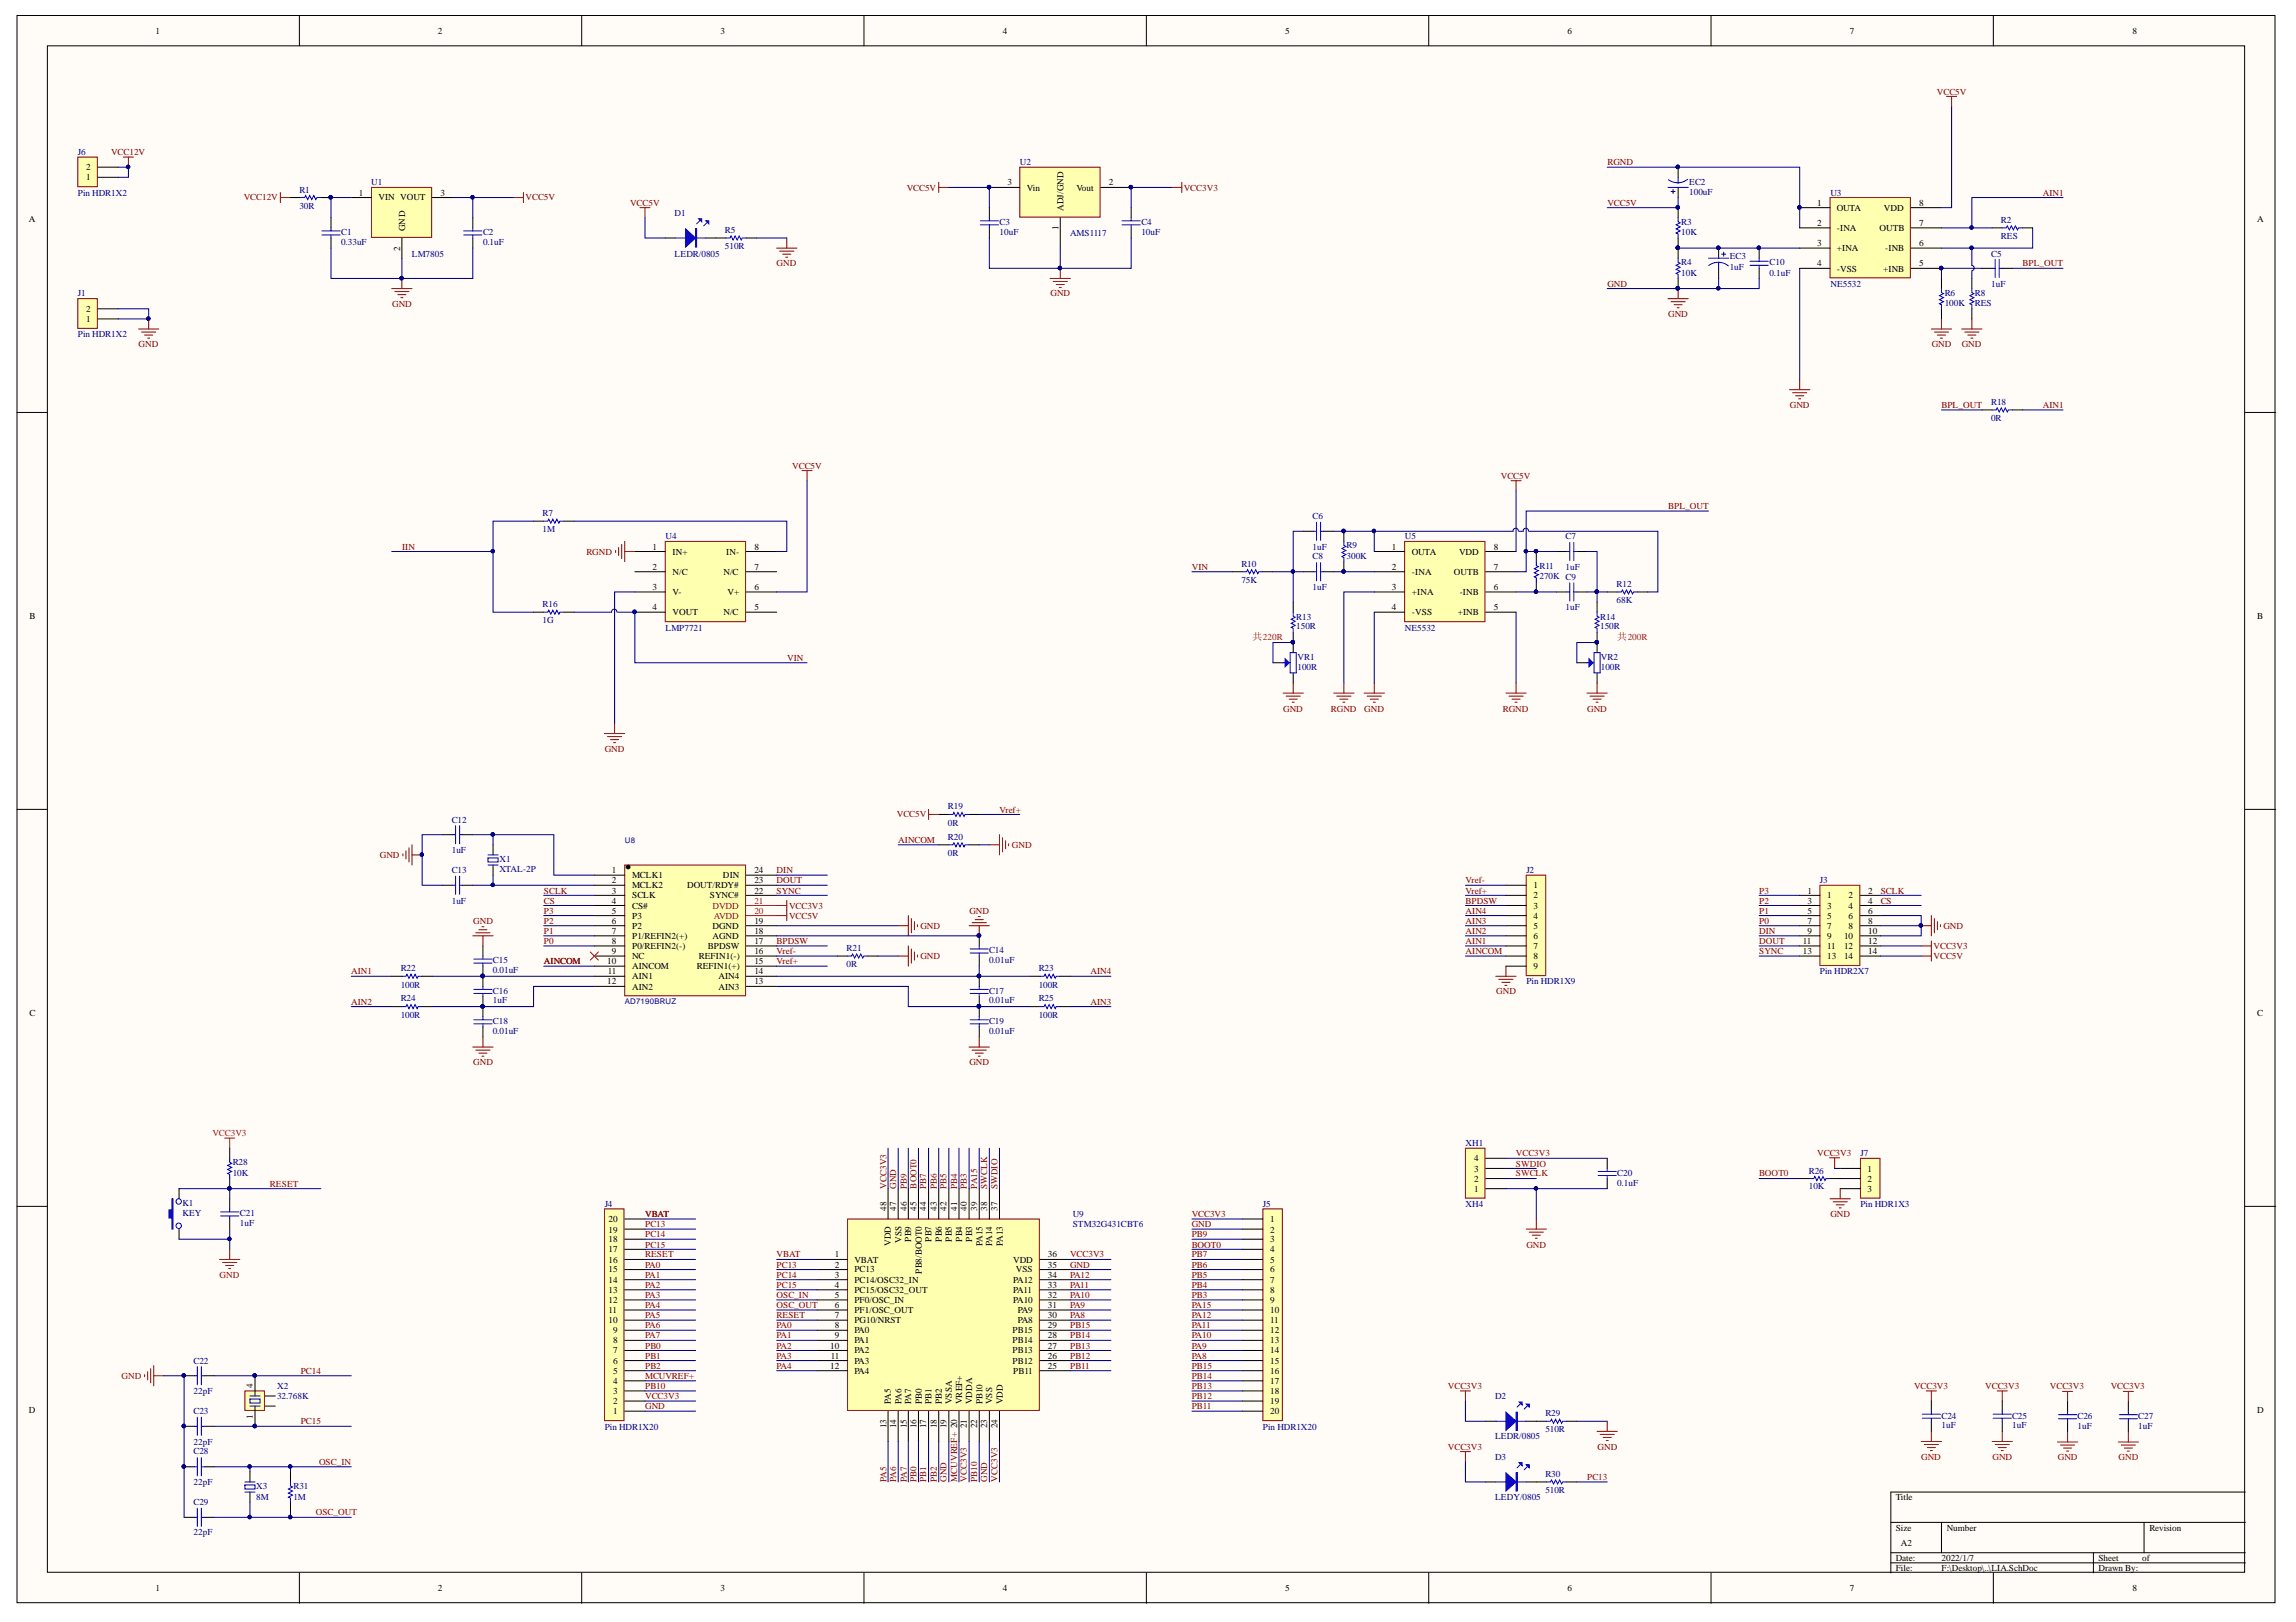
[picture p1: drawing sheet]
<svg xmlns="http://www.w3.org/2000/svg" width="297mm" height="210mm" viewBox="0 0 297 210" stroke-linecap="round" stroke-linejoin="round" font-family="sans-serif">
<defs><g id="words">
<text font-size="3.5" x="80.8" y="112.4">.</text>
<g font-size="1.3" fill="#f00">
<text x="162" y="82.9">共220R</text>
<text x="209.2" y="82.9">共200R</text>
</g>
<g font-size="1.2">
<text x="20.1" y="4.4">1</text>
<text x="56.7" y="4.4">2</text>
<text x="93.2" y="4.4">3</text>
<text x="129.7" y="4.4">4</text>
<text x="166.3" y="4.4">5</text>
<text x="202.8" y="4.4">6</text>
<text x="239.3" y="4.4">7</text>
<text x="275.9" y="4.4">8</text>
<text x="11.2" y="23.3">1</text>
<text x="11.2" y="22.1">2</text>
<text x="130.3" y="24">3</text>
<text x="143.4" y="24">2</text>
<text x="3.7" y="28.7">A</text>
<text x="46.4" y="25.3">1</text>
<text x="49" y="25.9">VIN VOUT</text>
<text x="52.4" y="29.9" transform="rotate(-90 52.4 29.9)">GND</text>
<text x="57" y="25.3">3</text>
<text x="132.9" y="24.7">Vin</text>
<text x="136.9" y="29.8" transform="rotate(-90 136.9 29.8)">1</text>
<text x="137.6" y="27.3" transform="rotate(-90 137.6 27.3)">ADJ/GND</text>
<text x="139.3" y="24.7">Vout</text>
<text x="235.1" y="26.6">1</text>
<text x="235.1" y="29.2">2</text>
<text x="237.6" y="27.3">OUTA</text>
<text x="237.6" y="29.9">-INA</text>
<text x="243.1" y="29.9">OUTB</text>
<text x="243.7" y="27.3">VDD</text>
<text x="248.3" y="29.2">7</text>
<text x="248.3" y="26.6">8</text>
<text x="292" y="28.7">A</text>
<text x="51.8" y="32.4" transform="rotate(-90 51.8 32.4)">2</text>
<text x="235.1" y="31.9">3</text>
<text x="235.1" y="34.5">4</text>
<text x="237.6" y="32.5">+INA</text>
<text x="237.6" y="35.1">-VSS</text>
<text x="243.6" y="35.1">+INB</text>
<text x="243.9" y="32.5">-INB</text>
<text x="248.3" y="34.5">5</text>
<text x="248.3" y="31.9">6</text>
<text x="11.2" y="41.7">1</text>
<text x="11.2" y="40.4">2</text>
<text x="84.4" y="71.1">1</text>
<text x="87" y="71.8">IN+</text>
<text x="94" y="71.8">IN-</text>
<text x="97.6" y="71.1">8</text>
<text x="180.1" y="71.1">1</text>
<text x="182.7" y="71.8">OUTA</text>
<text x="188.8" y="71.8">VDD</text>
<text x="193.2" y="71.1">8</text>
<text x="84.4" y="73.8">2</text>
<text x="84.4" y="76.4">3</text>
<text x="87" y="74.4">N/C</text>
<text x="87" y="77">V-</text>
<text x="93.6" y="74.4">N/C</text>
<text x="94.1" y="77">V+</text>
<text x="97.6" y="76.4">6</text>
<text x="97.6" y="73.8">7</text>
<text x="180.1" y="73.8">2</text>
<text x="180.1" y="76.4">3</text>
<text x="182.7" y="74.4">-INA</text>
<text x="182.7" y="77">+INA</text>
<text x="188.1" y="74.4">OUTB</text>
<text x="188.8" y="77">-INB</text>
<text x="193.2" y="76.4">6</text>
<text x="193.2" y="73.8">7</text>
<text x="3.8" y="80.1">B</text>
<text x="84.4" y="79">4</text>
<text x="87" y="79.6">VOUT</text>
<text x="93.6" y="79.6">N/C</text>
<text x="97.6" y="79">5</text>
<text x="180.1" y="79">4</text>
<text x="182.7" y="79.6">-VSS</text>
<text x="188.6" y="79.6">+INB</text>
<text x="193.2" y="79">5</text>
<text x="292" y="80.1">B</text>
<text x="79.2" y="113">1</text>
<text x="81.8" y="113.6">MCLK1</text>
<text x="93.5" y="113.6">DIN</text>
<text x="97.6" y="113">24</text>
<text x="79.2" y="114.3">2</text>
<text x="79.2" y="115.7">3</text>
<text x="79.2" y="116.9">4</text>
<text x="79.2" y="118.3">5</text>
<text x="79.2" y="119.5">6</text>
<text x="81.8" y="115">MCLK2</text>
<text x="81.8" y="116.2">SCLK</text>
<text x="81.8" y="117.6">CS#</text>
<text x="81.8" y="118.9">P3</text>
<text x="88.9" y="115">DOUT/RDY#</text>
<text x="91.8" y="116.2">SYNC#</text>
<text x="97.6" y="119.5">19</text>
<text x="97.6" y="115.7">22</text>
<text x="97.6" y="114.3">23</text>
<text x="198.4" y="115">1</text>
<text x="198.4" y="116.2">2</text>
<text x="198.4" y="117.6">3</text>
<text x="198.4" y="118.9">4</text>
<text x="233.8" y="115.7">1</text>
<text x="233.8" y="116.9">3</text>
<text x="233.8" y="118.3">5</text>
<text x="233.8" y="119.5">7</text>
<text x="236.4" y="116.2">1</text>
<text x="236.4" y="117.6">3</text>
<text x="236.4" y="118.9">5</text>
<text x="239.2" y="116.2">2</text>
<text x="239.2" y="117.6">4</text>
<text x="239.2" y="118.9">6</text>
<text x="241.7" y="115.7">2</text>
<text x="241.7" y="116.9">4</text>
<text x="241.7" y="118.3">6</text>
<text x="241.7" y="119.5">8</text>
<text x="78.6" y="124.8">10</text>
<text x="79.2" y="120.8">7</text>
<text x="79.2" y="122.2">8</text>
<text x="79.2" y="123.4">9</text>
<text x="81.8" y="120.2">P2</text>
<text x="81.8" y="121.5">P1/REFIN2(+)</text>
<text x="81.8" y="122.8">P0/REFIN2(-)</text>
<text x="81.8" y="124.1">NC</text>
<text x="81.8" y="125.5">AINCOM</text>
<text x="90.2" y="125.5">REFIN1(+)</text>
<text x="90.4" y="124.1">REFIN1(-)</text>
<text x="91.6" y="122.8">BPDSW</text>
<text x="92.2" y="121.5">AGND</text>
<text x="92.2" y="120.2">DGND</text>
<text x="97.6" y="124.8">15</text>
<text x="97.6" y="123.4">16</text>
<text x="97.6" y="122.2">17</text>
<text x="97.6" y="120.8">18</text>
<text x="198.4" y="120.2">5</text>
<text x="198.4" y="121.5">6</text>
<text x="198.4" y="122.8">7</text>
<text x="198.4" y="124.1">8</text>
<text x="198.4" y="125.5">9</text>
<text x="233.2" y="122.2">11</text>
<text x="233.2" y="123.4">13</text>
<text x="233.8" y="120.8">9</text>
<text x="236.4" y="120.2">7</text>
<text x="236.4" y="121.5">9</text>
<text x="236.4" y="122.8">11</text>
<text x="236.4" y="124.1">13</text>
<text x="238.6" y="121.5">10</text>
<text x="238.6" y="122.8">12</text>
<text x="238.6" y="124.1">14</text>
<text x="239.2" y="120.2">8</text>
<text x="241.7" y="120.8">10</text>
<text x="241.7" y="122.2">12</text>
<text x="241.7" y="123.4">14</text>
<text x="3.8" y="131.5">C</text>
<text x="78.6" y="127.4">12</text>
<text x="78.7" y="126">11</text>
<text x="81.8" y="126.7">AIN1</text>
<text x="81.8" y="128.1">AIN2</text>
<text x="92.9" y="128.1">AIN3</text>
<text x="92.9" y="126.7">AIN4</text>
<text x="97.6" y="127.4">13</text>
<text x="97.6" y="126">14</text>
<text x="292" y="131.5">C</text>
<text x="190.7" y="154.3">1</text>
<text x="190.7" y="152.9">2</text>
<text x="190.7" y="151.6">3</text>
<text x="190.7" y="150.3">4</text>
<text x="241.6" y="151.6">1</text>
<text x="241.6" y="152.9">2</text>
<text x="241.6" y="154.3">3</text>
<text x="78.7" y="160.8">18</text>
<text x="78.7" y="159.5">19</text>
<text x="78.7" y="158.1">20</text>
<text x="114.7" y="156.7" transform="rotate(-90 114.7 156.7)">48</text>
<text x="115.3" y="161.2" transform="rotate(-90 115.3 161.2)">VDD</text>
<text x="115.9" y="156.7" transform="rotate(-90 115.9 156.7)">47</text>
<text x="116.6" y="160.9" transform="rotate(-90 116.6 160.9)">VSS</text>
<text x="117.3" y="156.7" transform="rotate(-90 117.3 156.7)">46</text>
<text x="117.9" y="160.7" transform="rotate(-90 117.9 160.7)">PB9</text>
<text x="118.6" y="156.7" transform="rotate(-90 118.6 156.7)">45</text>
<text x="119.8" y="156.7" transform="rotate(-90 119.8 156.7)">44</text>
<text x="120.5" y="160.7" transform="rotate(-90 120.5 160.7)">PB7</text>
<text x="121.2" y="156.7" transform="rotate(-90 121.2 156.7)">43</text>
<text x="121.9" y="160.7" transform="rotate(-90 121.9 160.7)">PB6</text>
<text x="122.5" y="156.7" transform="rotate(-90 122.5 156.7)">42</text>
<text x="123.1" y="160.7" transform="rotate(-90 123.1 160.7)">PB5</text>
<text x="123.8" y="156.7" transform="rotate(-90 123.8 156.7)">41</text>
<text x="124.5" y="160.7" transform="rotate(-90 124.5 160.7)">PB4</text>
<text x="125.1" y="156.7" transform="rotate(-90 125.1 156.7)">40</text>
<text x="125.8" y="160.7" transform="rotate(-90 125.8 160.7)">PB3</text>
<text x="126.4" y="156.7" transform="rotate(-90 126.4 156.7)">39</text>
<text x="127.1" y="161.3" transform="rotate(-90 127.1 161.3)">PA15</text>
<text x="127.7" y="156.7" transform="rotate(-90 127.7 156.7)">38</text>
<text x="128.4" y="161.3" transform="rotate(-90 128.4 161.3)">PA14</text>
<text x="129.1" y="156.7" transform="rotate(-90 129.1 156.7)">37</text>
<text x="129.7" y="161.3" transform="rotate(-90 129.7 161.3)">PA13</text>
<text x="164.3" y="158.1">1</text>
<text x="164.3" y="159.5">2</text>
<text x="164.3" y="160.8">3</text>
<text x="78.7" y="167.3">13</text>
<text x="78.7" y="166">14</text>
<text x="78.7" y="164.7">15</text>
<text x="78.7" y="163.4">16</text>
<text x="78.7" y="162">17</text>
<text x="108" y="162.7">1</text>
<text x="108" y="164.1">2</text>
<text x="108" y="165.3">3</text>
<text x="108" y="166.7">4</text>
<text x="108" y="167.9">5</text>
<text x="110.5" y="163.4">VBAT</text>
<text x="110.5" y="164.7">PC13</text>
<text x="110.5" y="166">PC14/OSC32_IN</text>
<text x="110.5" y="167.3">PC15/OSC32_OUT</text>
<text x="119.2" y="164.8" transform="rotate(-90 119.2 164.8)">PB8/BOOT0</text>
<text x="131.1" y="167.3">PA11</text>
<text x="131.1" y="166">PA12</text>
<text x="131.1" y="163.4">VDD</text>
<text x="131.4" y="164.7">VSS</text>
<text x="135.6" y="167.9">32</text>
<text x="135.6" y="166.7">33</text>
<text x="135.6" y="165.3">34</text>
<text x="135.6" y="164.1">35</text>
<text x="135.6" y="162.7">36</text>
<text x="164.3" y="162">4</text>
<text x="164.3" y="163.4">5</text>
<text x="164.3" y="164.7">6</text>
<text x="164.3" y="166">7</text>
<text x="164.3" y="167.3">8</text>
<text x="78.7" y="171.2">10</text>
<text x="78.7" y="169.9">11</text>
<text x="78.7" y="168.6">12</text>
<text x="79.3" y="173.9">8</text>
<text x="79.3" y="172.5">9</text>
<text x="108" y="169.3">6</text>
<text x="108" y="170.6">7</text>
<text x="108" y="171.9">8</text>
<text x="108" y="173.2">9</text>
<text x="110.5" y="168.6">PF0/OSC_IN</text>
<text x="110.5" y="169.9">PF1/OSC_OUT</text>
<text x="110.5" y="171.2">PG10/NRST</text>
<text x="110.5" y="172.5">PA0</text>
<text x="110.5" y="173.9">PA1</text>
<text x="131" y="173.9">PB14</text>
<text x="131" y="172.5">PB15</text>
<text x="131.1" y="168.6">PA10</text>
<text x="131.7" y="171.2">PA8</text>
<text x="131.7" y="169.9">PA9</text>
<text x="135.6" y="173.2">28</text>
<text x="135.6" y="171.9">29</text>
<text x="135.6" y="170.6">30</text>
<text x="135.6" y="169.3">31</text>
<text x="164.3" y="168.6">9</text>
<text x="164.3" y="169.9">10</text>
<text x="164.3" y="171.2">11</text>
<text x="164.3" y="172.5">12</text>
<text x="164.3" y="173.9">13</text>
<text x="32.7" y="179.6" transform="rotate(-90 32.7 179.6)">4</text>
<text x="79.3" y="179.1">4</text>
<text x="79.3" y="177.7">5</text>
<text x="79.3" y="176.5">6</text>
<text x="79.3" y="175.1">7</text>
<text x="107.4" y="174.5">10</text>
<text x="107.4" y="177.2">12</text>
<text x="107.5" y="175.8">11</text>
<text x="110.5" y="175.1">PA2</text>
<text x="110.5" y="176.5">PA3</text>
<text x="110.5" y="177.7">PA4</text>
<text x="131" y="176.5">PB12</text>
<text x="131" y="175.1">PB13</text>
<text x="131.1" y="177.7">PB11</text>
<text x="135.6" y="177.2">25</text>
<text x="135.6" y="175.8">26</text>
<text x="135.6" y="174.5">27</text>
<text x="164.3" y="175.1">14</text>
<text x="164.3" y="176.5">15</text>
<text x="164.3" y="177.7">16</text>
<text x="164.3" y="179.1">17</text>
<text x="3.7" y="182.8">D</text>
<text x="32.7" y="183.6" transform="rotate(-90 32.7 183.6)">1</text>
<text x="79.3" y="183">1</text>
<text x="79.3" y="181.7">2</text>
<text x="79.3" y="180.4">3</text>
<text x="114.7" y="184.8" transform="rotate(-90 114.7 184.8)">13</text>
<text x="115.3" y="181.7" transform="rotate(-90 115.3 181.7)">PA5</text>
<text x="115.9" y="184.8" transform="rotate(-90 115.9 184.8)">14</text>
<text x="116.6" y="181.7" transform="rotate(-90 116.6 181.7)">PA6</text>
<text x="117.3" y="184.8" transform="rotate(-90 117.3 184.8)">15</text>
<text x="117.9" y="181.7" transform="rotate(-90 117.9 181.7)">PA7</text>
<text x="118.6" y="184.8" transform="rotate(-90 118.6 184.8)">16</text>
<text x="119.2" y="181.7" transform="rotate(-90 119.2 181.7)">PB0</text>
<text x="119.8" y="184.8" transform="rotate(-90 119.8 184.8)">17</text>
<text x="120.5" y="181.7" transform="rotate(-90 120.5 181.7)">PB1</text>
<text x="121.2" y="184.8" transform="rotate(-90 121.2 184.8)">18</text>
<text x="121.9" y="181.7" transform="rotate(-90 121.9 181.7)">PB2</text>
<text x="122.5" y="184.8" transform="rotate(-90 122.5 184.8)">19</text>
<text x="123.1" y="181.7" transform="rotate(-90 123.1 181.7)">VSSA</text>
<text x="124.5" y="181.7" transform="rotate(-90 124.5 181.7)">VREF+</text>
<text x="125.1" y="184.8" transform="rotate(-90 125.1 184.8)">21</text>
<text x="125.8" y="181.7" transform="rotate(-90 125.8 181.7)">VDDA</text>
<text x="126.4" y="184.8" transform="rotate(-90 126.4 184.8)">22</text>
<text x="127.1" y="181.7" transform="rotate(-90 127.1 181.7)">PB10</text>
<text x="127.7" y="184.8" transform="rotate(-90 127.7 184.8)">23</text>
<text x="128.4" y="181.7" transform="rotate(-90 128.4 181.7)">VSS</text>
<text x="129.1" y="184.8" transform="rotate(-90 129.1 184.8)">24</text>
<text x="129.7" y="181.7" transform="rotate(-90 129.7 181.7)">VDD</text>
<text x="164.3" y="180.4">18</text>
<text x="164.3" y="181.7">19</text>
<text x="164.3" y="183">20</text>
<text x="292" y="182.8">D</text>
<text x="245.3" y="194.1">Title</text>
<text x="245.3" y="198.1">Size</text>
<text x="245.3" y="202">Date:</text>
<text x="245.3" y="203.3">File:</text>
<text x="245.9" y="200.1">A2</text>
<text x="251.2" y="202">2022/1/7</text>
<text x="251.2" y="203.3">F:\Desktop\..\LIA.SchDoc</text>
<text x="251.9" y="198.1">Number</text>
<text x="271.5" y="202">Sheet</text>
<text x="271.5" y="203.3">Drawn By:</text>
<text x="277.1" y="202">of</text>
<text x="278.1" y="198.1">Revision</text>
<text x="20.1" y="205.9">1</text>
<text x="56.7" y="205.9">2</text>
<text x="93.2" y="205.9">3</text>
<text x="129.7" y="205.9">4</text>
<text x="166.3" y="205.9">5</text>
<text x="202.8" y="205.9">6</text>
<text x="239.3" y="205.9">7</text>
<text x="275.9" y="205.9">8</text>
</g>
<g font-size="1.2" fill="#800000">
<text x="250.6" y="12.3">VCC5V</text>
<text x="14.4" y="20.1">VCC12V</text>
<text x="208" y="21.4">RGND</text>
<text x="31.5" y="25.9">VCC12V</text>
<text x="68" y="25.9">VCC5V</text>
<text x="117.3" y="24.7">VCC5V</text>
<text x="153.2" y="24.7">VCC3V3</text>
<text x="208" y="26.6">VCC5V</text>
<text x="264.3" y="25.3">AIN1</text>
<text x="100.5" y="34.5">GND</text>
<text x="261.7" y="34.5">BPL_OUT</text>
<text x="50.7" y="39.7">GND</text>
<text x="135.9" y="38.4">GND</text>
<text x="208" y="37.1">GND</text>
<text x="215.8" y="41">GND</text>
<text x="17.9" y="44.9">GND</text>
<text x="249.9" y="44.9">GND</text>
<text x="253.8" y="44.9">GND</text>
<text x="231.6" y="52.8">GND</text>
<text x="251.2" y="52.8">BPL_OUT</text>
<text x="264.3" y="52.8">AIN1</text>
<text x="102.5" y="60.7">VCC5V</text>
<text x="194.2" y="61.9">VCC5V</text>
<text x="215.8" y="65.9">BPL_OUT</text>
<text x="52" y="71.1">IIN</text>
<text x="75.9" y="71.8">RGND</text>
<text x="154.2" y="73.8">VIN</text>
<text x="101.8" y="85.5">VIN</text>
<text x="166" y="92.1">GND</text>
<text x="172.2" y="92.1">RGND</text>
<text x="176.5" y="92.1">GND</text>
<text x="194.4" y="92.1">RGND</text>
<text x="205.3" y="92.1">GND</text>
<text x="78.2" y="97.3">GND</text>
<text x="116" y="105.8">VCC5V</text>
<text x="129.3" y="105.2">Vref+</text>
<text x="49.1" y="111">GND</text>
<text x="100.5" y="113">DIN</text>
<text x="116.2" y="109.1">AINCOM</text>
<text x="130.9" y="109.7">GND</text>
<text x="61.2" y="119.5">GND</text>
<text x="70.4" y="115.7">SCLK</text>
<text x="70.4" y="116.9">CS</text>
<text x="70.4" y="118.3">P3</text>
<text x="70.4" y="119.5">P2</text>
<text x="100.5" y="114.3">DOUT</text>
<text x="100.5" y="115.7">SYNC</text>
<text x="102.1" y="117.6">VCC3V3</text>
<text x="102.1" y="118.9">VCC5V</text>
<text x="125.4" y="118.3">GND</text>
<text x="189.6" y="114.3">Vref-</text>
<text x="189.6" y="115.7">Vref+</text>
<text x="189.6" y="116.9">BPDSW</text>
<text x="189.6" y="119.5">AIN3</text>
<text x="189.6" y="118.3">AIN4</text>
<text x="227.6" y="119.5">P0</text>
<text x="227.6" y="118.3">P1</text>
<text x="227.6" y="116.9">P2</text>
<text x="227.6" y="115.7">P3</text>
<text x="243.3" y="115.7">SCLK</text>
<text x="243.3" y="116.9">CS</text>
<text x="70.4" y="120.8">P1</text>
<text x="70.4" y="122.2">P0</text>
<text x="70.4" y="124.8">AINCOM</text>
<text x="100.5" y="123.4">Vref-</text>
<text x="100.5" y="124.8">Vref+</text>
<text x="100.5" y="122.2">BPDSW</text>
<text x="119.1" y="120.2">GND</text>
<text x="119.1" y="124.1">GND</text>
<text x="189.6" y="122.2">AIN1</text>
<text x="189.6" y="120.8">AIN2</text>
<text x="189.6" y="123.4">AINCOM</text>
<text x="227.6" y="122.2">DOUT</text>
<text x="227.6" y="120.8">DIN</text>
<text x="227.6" y="123.4">SYNC</text>
<text x="250.2" y="124.1">VCC5V</text>
<text x="250.2" y="122.8">VCC3V3</text>
<text x="251.4" y="120.2">GND</text>
<text x="45.4" y="126">AIN1</text>
<text x="45.4" y="130">AIN2</text>
<text x="141.1" y="126">AIN4</text>
<text x="141.1" y="130">AIN3</text>
<text x="193.6" y="128.7">GND</text>
<text x="61.2" y="137.9">GND</text>
<text x="125.4" y="137.9">GND</text>
<text x="114.7" y="153.8" transform="rotate(-90 114.7 153.8)">VCC3V3</text>
<text x="115.9" y="153.8" transform="rotate(-90 115.9 153.8)">GND</text>
<text x="117.3" y="153.8" transform="rotate(-90 117.3 153.8)">PB9</text>
<text x="118.6" y="153.8" transform="rotate(-90 118.6 153.8)">BOOT0</text>
<text x="119.8" y="153.8" transform="rotate(-90 119.8 153.8)">PB7</text>
<text x="121.2" y="153.8" transform="rotate(-90 121.2 153.8)">PB6</text>
<text x="122.5" y="153.8" transform="rotate(-90 122.5 153.8)">PB5</text>
<text x="123.8" y="153.8" transform="rotate(-90 123.8 153.8)">PB4</text>
<text x="125.1" y="153.8" transform="rotate(-90 125.1 153.8)">PB3</text>
<text x="126.4" y="153.8" transform="rotate(-90 126.4 153.8)">PA15</text>
<text x="127.7" y="153.8" transform="rotate(-90 127.7 153.8)">SWCLK</text>
<text x="129.1" y="153.8" transform="rotate(-90 129.1 153.8)">SWDIO</text>
<text x="83.5" y="157.5">VBAT</text>
<text x="83.5" y="158.8">PC13</text>
<text x="83.5" y="160.1">PC14</text>
<text x="83.5" y="161.4">PC15</text>
<text x="154.2" y="157.5">VCC3V3</text>
<text x="154.2" y="158.8">GND</text>
<text x="154.2" y="160.1">PB9</text>
<text x="154.2" y="161.4">BOOT0</text>
<text x="236.8" y="157.5">GND</text>
<text x="83.5" y="162.7">RESET</text>
<text x="83.5" y="164.1">PA0</text>
<text x="83.5" y="165.3">PA1</text>
<text x="83.5" y="166.7">PA2</text>
<text x="83.5" y="167.9">PA3</text>
<text x="100.5" y="167.9">OSC_IN</text>
<text x="100.5" y="165.3">PC14</text>
<text x="100.5" y="166.7">PC15</text>
<text x="100.5" y="164.1">PC13</text>
<text x="100.5" y="162.7">VBAT</text>
<text x="138.4" y="162.7">VCC3V3</text>
<text x="138.4" y="164.1">GND</text>
<text x="138.4" y="167.9">PA10</text>
<text x="138.4" y="166.7">PA11</text>
<text x="138.4" y="165.3">PA12</text>
<text x="154.2" y="162.7">PB7</text>
<text x="154.2" y="167.9">PB3</text>
<text x="154.2" y="166.7">PB4</text>
<text x="154.2" y="165.3">PB5</text>
<text x="154.2" y="164.1">PB6</text>
<text x="83.5" y="169.3">PA4</text>
<text x="83.5" y="170.6">PA5</text>
<text x="83.5" y="171.9">PA6</text>
<text x="83.5" y="173.2">PA7</text>
<text x="100.5" y="169.3">OSC_OUT</text>
<text x="100.5" y="171.9">PA0</text>
<text x="100.5" y="173.2">PA1</text>
<text x="100.5" y="170.6">RESET</text>
<text x="138.4" y="173.2">PB14</text>
<text x="138.4" y="171.9">PB15</text>
<text x="138.4" y="170.6">PA8</text>
<text x="138.4" y="169.3">PA9</text>
<text x="154.2" y="169.3">PA15</text>
<text x="154.2" y="170.6">PA12</text>
<text x="154.2" y="171.9">PA11</text>
<text x="154.2" y="173.2">PA10</text>
<text x="38.9" y="177.7">PC14</text>
<text x="83.5" y="174.5">PB0</text>
<text x="83.5" y="175.8">PB1</text>
<text x="83.5" y="177.2">PB2</text>
<text x="83.5" y="179.8">PB10</text>
<text x="83.5" y="178.4">MCUVREF+</text>
<text x="100.5" y="174.5">PA2</text>
<text x="100.5" y="175.8">PA3</text>
<text x="100.5" y="177.2">PA4</text>
<text x="138.4" y="177.2">PB11</text>
<text x="138.4" y="175.8">PB12</text>
<text x="138.4" y="174.5">PB13</text>
<text x="154.2" y="175.8">PA8</text>
<text x="154.2" y="174.5">PA9</text>
<text x="154.2" y="179.8">PB13</text>
<text x="154.2" y="178.4">PB14</text>
<text x="154.2" y="177.2">PB15</text>
<text x="38.9" y="184.3">PC15</text>
<text x="83.5" y="182.4">GND</text>
<text x="83.5" y="181">VCC3V3</text>
<text x="154.2" y="182.4">PB11</text>
<text x="154.2" y="181">PB12</text>
<text x="114.7" y="191.8" transform="rotate(-90 114.7 191.8)">PA5</text>
<text x="115.9" y="191.8" transform="rotate(-90 115.9 191.8)">PA6</text>
<text x="117.3" y="191.8" transform="rotate(-90 117.3 191.8)">PA7</text>
<text x="118.6" y="191.8" transform="rotate(-90 118.6 191.8)">PB0</text>
<text x="119.8" y="191.8" transform="rotate(-90 119.8 191.8)">PB1</text>
<text x="121.2" y="191.8" transform="rotate(-90 121.2 191.8)">PB2</text>
<text x="122.5" y="191.8" transform="rotate(-90 122.5 191.8)">GND</text>
<text x="123.8" y="191.8" transform="rotate(-90 123.8 191.8)">MCUVREF+ 20</text>
<text x="125.1" y="191.8" transform="rotate(-90 125.1 191.8)">VCC3V3</text>
<text x="126.4" y="191.8" transform="rotate(-90 126.4 191.8)">PB10</text>
<text x="127.7" y="191.8" transform="rotate(-90 127.7 191.8)">GND</text>
<text x="129.1" y="191.8" transform="rotate(-90 129.1 191.8)">VCC3V3</text>
<text x="206.7" y="187.6">GND</text>
</g>
<g font-size="1.2" fill="#000080">
<text x="10.1" y="20.1">J6</text>
<text x="48" y="24">U1</text>
<text x="131.9" y="21.4">U2</text>
<text x="218.5" y="23.9">EC2</text>
<text x="10.1" y="25.3">Pin HDR1X2</text>
<text x="38.7" y="24.9">R1</text>
<text x="38.7" y="27">30R</text>
<text x="87.3" y="28">D1</text>
<text x="129.3" y="29.1">C3</text>
<text x="147.7" y="29.1">C4</text>
<text x="217.5" y="29.1">R3</text>
<text x="218.5" y="25.2">100uF</text>
<text x="236.8" y="25.3">U3</text>
<text x="258.9" y="28.8">R2</text>
<text x="44.1" y="30.4">C1</text>
<text x="44.1" y="31.7">0.33uF</text>
<text x="53.3" y="33.2">LM7805</text>
<text x="62.5" y="30.4">C2</text>
<text x="62.5" y="31.7">0.1uF</text>
<text x="87.3" y="33.2">LEDR/0805</text>
<text x="93.8" y="30.2">R5</text>
<text x="93.8" y="32.3">510R</text>
<text x="129.3" y="30.4">10uF</text>
<text x="138.4" y="30.6">AMS1117</text>
<text x="147.7" y="30.4">10uF</text>
<text x="217.5" y="30.4">10K</text>
<text x="217.5" y="34.3">R4</text>
<text x="217.5" y="35.7">10K</text>
<text x="223.8" y="33.5">EC3</text>
<text x="223.8" y="34.9">1uF</text>
<text x="228.9" y="34.3">C10</text>
<text x="228.9" y="35.7">0.1uF</text>
<text x="257.6" y="33.2">C5</text>
<text x="258.9" y="30.9">RES</text>
<text x="10.1" y="38.4">J1</text>
<text x="236.8" y="37.1">NE5532</text>
<text x="251.6" y="38.3">R6</text>
<text x="251.6" y="39.5">100K</text>
<text x="255.5" y="38.3">R8</text>
<text x="255.5" y="39.5">RES</text>
<text x="257.6" y="37.1">1uF</text>
<text x="10.1" y="43.6">Pin HDR1X2</text>
<text x="257.6" y="52.4">R18</text>
<text x="257.6" y="54.5">0R</text>
<text x="70.2" y="66.8">R7</text>
<text x="70.2" y="68.9">1M</text>
<text x="86.1" y="69.8">U4</text>
<text x="169.8" y="67.2">C6</text>
<text x="169.8" y="71.1">1uF</text>
<text x="174.2" y="71">R9</text>
<text x="181.7" y="69.8">U5</text>
<text x="202.5" y="69.8">C7</text>
<text x="160.6" y="73.3">R10</text>
<text x="160.6" y="75.4">75K</text>
<text x="169.8" y="72.4">C8</text>
<text x="169.8" y="76.4">1uF</text>
<text x="174.2" y="72.3">300K</text>
<text x="199.2" y="73.6">R11</text>
<text x="199.2" y="74.9">270K C9</text>
<text x="202.5" y="73.8">1uF</text>
<text x="209.1" y="75.9">R12</text>
<text x="70.2" y="78.6">R16</text>
<text x="70.2" y="80.7">1G</text>
<text x="86.1" y="81.6">LMP7721</text>
<text x="167.7" y="80.2">R13</text>
<text x="167.7" y="81.4">150R</text>
<text x="181.7" y="81.6">NE5532</text>
<text x="202.5" y="79">1uF</text>
<text x="207" y="80.2">R14</text>
<text x="207" y="81.4">150R</text>
<text x="209.1" y="78.1">68K</text>
<text x="167.9" y="85.4">VR1</text>
<text x="167.9" y="86.7">100R</text>
<text x="207.1" y="85.4">VR2</text>
<text x="207.1" y="86.7">100R</text>
<text x="58.4" y="106.4">C12</text>
<text x="122.6" y="104.8">R19</text>
<text x="122.6" y="106.9">0R</text>
<text x="58.4" y="110.4">1uF</text>
<text x="58.4" y="113">C13</text>
<text x="64.6" y="111.5">X1</text>
<text x="64.6" y="112.9">XTAL-2P</text>
<text x="122.6" y="108.6">R20</text>
<text x="122.6" y="110.8">0R</text>
<text x="197.5" y="113">J2</text>
<text x="58.4" y="116.9">1uF</text>
<text x="235.4" y="114.3">J3</text>
<text x="51.8" y="125.7">R22</text>
<text x="63.8" y="124.6">C15</text>
<text x="63.8" y="126">0.01uF</text>
<text x="109.5" y="123.1">R21</text>
<text x="109.5" y="125.2">0R</text>
<text x="128" y="123.3">C14</text>
<text x="128" y="124.6">0.01uF</text>
<text x="134.4" y="125.7">R23</text>
<text x="51.8" y="127.8">100R</text>
<text x="51.8" y="129.6">R24</text>
<text x="51.8" y="131.7">100R</text>
<text x="63.8" y="128.6">C16</text>
<text x="63.8" y="129.8">1uF</text>
<text x="128" y="128.6">C17</text>
<text x="128" y="129.8">0.01uF</text>
<text x="134.4" y="127.8">100R</text>
<text x="134.4" y="129.6">R25</text>
<text x="134.4" y="131.7">100R</text>
<text x="197.5" y="127.4">Pin HDR1X9</text>
<text x="235.4" y="126">Pin HDR2X7</text>
<text x="63.8" y="132.5">C18</text>
<text x="63.8" y="133.8">0.01uF</text>
<text x="128" y="132.5">C19</text>
<text x="128" y="133.8">0.01uF</text>
<text x="189.6" y="148.3">XH1</text>
<text x="240.7" y="149.6">J7</text>
<text x="30.1" y="150.8">R28</text>
<text x="30.1" y="152.2">10K</text>
<text x="209.2" y="152.2">C20</text>
<text x="209.2" y="153.4">0.1uF</text>
<text x="234" y="151.9">R26</text>
<text x="234" y="153.9">10K</text>
<text x="23.6" y="156">K1</text>
<text x="23.6" y="157.4">KEY</text>
<text x="31" y="157.4">C21</text>
<text x="31" y="158.7">1uF</text>
<text x="78.2" y="156.2">J4</text>
<text x="138.8" y="157.5">U9</text>
<text x="138.8" y="158.8">STM32G431CBT6</text>
<text x="163.4" y="156.2">J5</text>
<text x="189.6" y="156.2">XH4</text>
<text x="240.7" y="156.2">Pin HDR1X3</text>
<text x="25" y="176.5">C22</text>
<text x="35.9" y="179.8">X2</text>
<text x="25" y="180.4">22pF</text>
<text x="25" y="183">C23</text>
<text x="35.9" y="181">32.768K</text>
<text x="78.2" y="185">Pin HDR1X20</text>
<text x="163.4" y="185">Pin HDR1X20</text>
<text x="193.4" y="181">D2</text>
<text x="199.9" y="183.2">R29</text>
<text x="199.9" y="185.4">510R</text>
<text x="251.2" y="183.6">C24</text>
<text x="251.2" y="184.8">1uF</text>
<text x="260.3" y="183.6">C25</text>
<text x="260.3" y="184.8">1uF</text>
<text x="268.8" y="183.6">C26</text>
<text x="268.8" y="184.9">1uF</text>
<text x="276.6" y="183.6">C27</text>
<text x="276.6" y="184.9">1uF</text>
<text x="25" y="187">22pF</text>
<text x="25" y="188.2">C28</text>
<text x="193.4" y="188.9">D3</text>
<text x="193.4" y="186.3">LEDR/0805</text>
<text x="199.9" y="191.1">R30</text>
<text x="25" y="192.2">22pF</text>
<text x="25" y="194.8">C29</text>
<text x="33.2" y="192.7">X3</text>
<text x="33.2" y="194.1">8M</text>
<text x="38" y="192.7">R31</text>
<text x="38" y="194.1">1M</text>
<text x="193.4" y="194.1">LEDY/0805</text>
<text x="199.9" y="193.2">510R</text>
<text x="25" y="198.7">22pF</text>
</g>
<g font-size="1.2" fill="#980000">
<text x="81.5" y="26.6">VCC5V</text>
<text x="196.1" y="149.6">VCC3V3</text>
<text x="235.1" y="149.6">VCC3V3</text>
<text x="34.9" y="153.6">RESET</text>
<text x="196.1" y="151">SWDIO</text>
<text x="196.1" y="152.2">SWCLK</text>
<text x="227.6" y="152.2">BOOT0</text>
<text x="197.5" y="161.4">GND</text>
<text x="28.4" y="165.3">GND</text>
<text x="15.7" y="178.4">GND</text>
<text x="187.3" y="179.8">VCC3V3</text>
<text x="247.6" y="179.8">VCC3V3</text>
<text x="256.8" y="179.8">VCC3V3</text>
<text x="265.2" y="179.8">VCC3V3</text>
<text x="273.1" y="179.8">VCC3V3</text>
<text x="41.3" y="189.6">OSC_IN</text>
<text x="187.3" y="187.6">VCC3V3</text>
<text x="205.3" y="191.5">PC13</text>
<text x="248.6" y="188.9">GND</text>
<text x="257.8" y="188.9">GND</text>
<text x="266.2" y="189">GND</text>
<text x="274.1" y="189">GND</text>
<text x="40.8" y="196.1">OSC_OUT</text>
</g>
<g font-size="1.2" fill="#f00">
<text x="92.2" y="117.6">DVDD</text>
<text x="92.4" y="118.9">AVDD</text>
<text x="97.6" y="118.3">20</text>
<text x="97.6" y="116.9">21</text>
<text x="27.5" y="147">VCC3V3</text>
</g>
<g font-size="1" fill="#000080">
<text x="80.8" y="109.1">U8</text>
<text x="80.8" y="129.9">AD7190BRUZ</text>
</g>
</g></defs>
<g fill="#fffcf8" stroke="#000" stroke-width=".13">
<path d="M2.2 2h292.1v205.4h-292.1z"/>
<path d="M6.1 5.9h284.3v197.6h-284.3z"/>
</g>
<g fill="none" stroke="#000" stroke-width=".13">
<path d="M38.7 2v3.9M75.3 2v3.9M111.8 2v3.9M148.3 2v3.9M184.8 2v3.9M221.4 2v3.9M257.9 2v3.9M2.2 53.4h3.9M290.5 53.4h3.9M2.2 104.7h3.9M290.5 104.7h3.9M2.2 156.1h3.9"/>
<path d="M290.5 156.1h3.9M244.6 197h45.9M251.2 197v3.9M277.4 197v3.9M290.5 193.1h-45.9v10.5M38.7 203.6v3.9M75.3 203.6v3.9M111.8 203.6v3.9M148.3 203.6v3.9M184.8 203.6v3.9M221.4 203.6v3.9M244.6 200.9h45.9"/>
<path d="M244.6 202.2h45.9M257.9 203.6v3.9M270.8 200.9v2.7"/>
</g>
<path d="M80.8 111.9h15.7v17h-15.7z" fill="#ffffb0" stroke="#800000" stroke-width=".13"/>
<g fill="none" stroke="#000" stroke-width=".13">
<path d="M63.8 109.3v1.3M63.8 111.9v1.4M76.9 113.3h3.9M76.9 114.6h3.9M76.9 115.9h3.9M76.9 117.2h3.9M76.9 118.5h3.9M76.9 119.8h3.9M96.5 113.3h4M96.5 114.6h4M96.5 115.9h4M96.5 119.8h4"/>
<path d="M50.7 126.3h1.3M50.7 130.3h1.3M54.6 126.3h1.3M54.6 130.3h1.3M62.5 122.4v1.3M62.5 125v2.6M62.5 129v2.6M62.5 132.9v1.3M76.9 121.1h3.9M76.9 122.4h3.9M76.9 123.7h3.9M76.9 125h3.9"/>
<path d="M76.9 126.3h3.9M76.9 127.6h3.9M96.5 121.1h4M96.5 122.4h4M96.5 123.7h4M96.5 125h4M96.5 126.3h4M96.5 127.6h4M108.3 123.7h1.4M112.3 123.7h1.3M126.7 121.1v1.3M126.7 123.7v1.3"/>
<path d="M126.7 126.3v1.3M126.7 129v2.6M126.7 132.9v1.3M133.2 126.3h1.3M133.2 130.3h1.3M137.2 126.3h1.3M137.2 130.3h1.3"/>
</g>
<path d="M96.5 118.5h4M96.5 117.2h4M76.4 123.2l1 1M77.4 123.2l-1 1" fill="none" stroke="#f00" stroke-width=".13"/>
<g fill="none" stroke="#00f" stroke-width=".13">
<path d="M63.1 111h1.3v.6h-1.3zM63.1 111.9h1.3M63.1 110.6h1.3M52 126.3h.5l.1-.2 .3 .5 .3-.5 .2 .5 .3-.5 .3 .5 .1-.3h.5M52 130.3h.5l.1-.3 .3 .5 .3-.5 .2 .5 .3-.5 .3 .5 .1-.2h.5M61.3 128h2.4M61.3 128.6h2.4M61.3 124.1h2.4M61.3 124.6h2.4M61.3 132h2.4M61.3 132.5h2.4M62.5 123.7v.4"/>
<path d="M62.5 124.6v.4M62.5 127.6v.4M62.5 128.6v.4M62.5 131.6v.4M62.5 132.5v.4M109.7 123.7h.5l.1-.2 .3 .5 .2-.5 .3 .5 .3-.5 .2 .5 .1-.3h.6M125.5 128h2.4M125.5 128.6h2.4M125.5 132h2.4M125.5 132.5h2.4M125.5 122.8h2.4M125.5 123.3h2.4"/>
<path d="M126.7 122.4v.4M126.7 123.3v.4M126.7 127.6v.4M126.7 128.6v.4M126.7 131.6v.4M126.7 132.5v.4M134.5 126.3h.6l.1-.2 .3 .5 .2-.5 .3 .5 .3-.5 .2 .5 .1-.3h.6M134.5 130.3h.6l.1-.3 .3 .5 .2-.5 .3 .5 .3-.5 .2 .5 .1-.2h.6"/>
</g>
<g fill="#000080" stroke="#000080" stroke-width=".13">
<circle cx="62.4" cy="130.2" r=".22"/>
<circle cx="62.4" cy="126.3" r=".22"/>
<circle cx="126.6" cy="121.1" r=".22"/>
<circle cx="126.6" cy="130.2" r=".22"/>
<circle cx="126.6" cy="126.3" r=".22"/>
</g>
<g fill="none" stroke="#800000" stroke-width=".13">
<path d="M62.3 119.9h.3M100.5 117.2h1.3M100.5 118.5h1.3M101.8 116.5v2.6M116.2 119.8h1.3M117.5 118.5v2.6M117.9 118.9v1.8M118.3 119.3v1M118.7 119.7v.2M125.4 119.8h2.6M125.8 119.4h1.8M126.2 119h1"/>
<path d="M126.6 118.6h.2M126.7 119.8v1.3M61.2 121.1h2.6M61.2 135.5h2.6M61.6 120.7h1.8M61.6 135.9h1.8M62 120.3h1M62 136.3h1M62.3 136.7h.3M62.5 121.1v1.3M62.5 134.2v1.3M116.2 123.7h1.3"/>
<path d="M117.5 122.4v2.6M117.9 122.8v1.8M118.3 123.2v1M118.7 123.6v.3M125.4 135.5h2.6M125.8 135.9h1.8M126.2 136.3h1M126.6 136.7h.2M126.7 134.2v1.3M193.5 126.3h2.6M193.9 126.7h1.8M194.3 127.1h1.1"/>
<path d="M194.7 127.5h.3M194.8 125v1.3"/>
</g>
<path d="M235.4 114.6h5.2v10.4h-5.2z" fill="#ffffb0" stroke="#800000" stroke-width=".13"/>
<g fill="none" stroke="#000" stroke-width=".13">
<path d="M232.8 115.9h2.6M232.8 117.2h2.6M232.8 118.5h2.6M232.8 119.8h2.6M240.7 115.9h2.6M240.7 117.2h2.6M240.7 118.5h2.6M240.7 119.8h2.6M232.8 121.1h2.6M232.8 122.4h2.6M232.8 123.7h2.6M240.7 121.1h2.6"/>
<path d="M240.7 122.4h2.6M240.7 123.7h2.6"/>
</g>
<path d="M253.8 42.6h2.6M254.2 43h1.8M254.6 43.4h1M255 43.8h.2M255.1 41.3v1.3M248.6 123.7h1.3M249.9 123.1v1.3" fill="none" stroke="#800000" stroke-width=".13"/>
<path d="M86.1 70.1h10.4v10.4h-10.4z" fill="#ffffb0" stroke="#800000" stroke-width=".13"/>
<g fill="none" stroke="#000" stroke-width=".13">
<path d="M37.6 25.6h1.3M41.5 25.6h1.3M42.8 28.2v1.3M42.8 30.8v1.3M61.2 28.2v1.3M61.2 30.8v1.3M69 67.4h1.3M73 67.4h1.3M82.1 71.4h4M82.1 74h4M82.1 76.6h4M82.1 79.2h4"/>
<path d="M96.5 71.4h4M96.5 74h4M96.5 76.6h4M96.5 79.2h4M121.4 105.4h1.4M125.4 105.4h1.3"/>
</g>
<g fill="#000080" stroke="#000080" stroke-width=".13">
<circle cx="82.1" cy="79.2" r=".22"/>
<circle cx="51.9" cy="36" r=".22"/>
<circle cx="42.8" cy="25.5" r=".22"/>
</g>
<path d="M38.9 25.6h.5l.1-.3 .3 .5 .3-.5 .2 .5 .3-.5 .3 .5 .1-.2h.5M41.6 29.9h2.4M41.6 30.4h2.4M42.8 29.5v.4M42.8 30.4v.4M60 29.9h2.3M60 30.4h2.3M61.2 29.5v.4M61.2 30.4v.4M70.3 67.4h.6l.1-.2 .3 .5 .2-.5 .3 .5 .2-.5 .3 .5 .1-.3h.6M122.8 105.4h.5l.1-.3 .3 .6 .2-.6 .3 .6 .3-.6 .2 .6 .2-.3h.5" fill="none" stroke="#00f" stroke-width=".13"/>
<g fill="none" stroke="#800000" stroke-width=".13">
<path d="M251.8 12.5h1.3M252.5 12.5v1.3M36.3 24.9v1.3M36.3 25.6h1.3M50.7 37.3h2.6M51.1 37.7h1.8M51.5 38.1h1M51.9 38.5h.2M52 36v1.3M66.4 25.6h1.3M67.7 24.9v1.3M79.6 71.2v.3"/>
<path d="M80 70.8v1.1M80.4 70.5v1.8M80.8 70.1v2.6M80.8 71.4h1.3M103.8 60.9h1.3M104.4 60.9v1.3M78.2 94.9h2.6M78.6 95.3h1.8M79 95.7h1M79.4 96.1h.2M79.5 93.6v1.3M120.1 104.7v1.4"/>
<path d="M120.1 105.4h1.3"/>
</g>
<path d="M48.1 24.3h7.7v6.4h-7.7z" fill="#ffffb0" stroke="#800000" stroke-width=".13"/>
<path d="M45.4 25.6h2.7M52 30.8v2.6M55.9 25.6h2.6M128 26.9v1.3M128 29.5v1.3M146.3 26.9v1.3M146.3 29.5v1.3" fill="none" stroke="#000" stroke-width=".13"/>
<path d="M126.8 28.6h2.4M126.8 29.1h2.4M128 28.2v.4M128 29.1v.4M145.2 28.6h2.3M145.2 29.1h2.3M146.3 28.2v.4M146.3 29.1v.4" fill="none" stroke="#00f" stroke-width=".13"/>
<path d="M121.4 23.6v1.3M121.4 24.3h1.4M135.9 36h2.6M136.3 36.4h1.8M136.6 36.8h1.1M137 37.2h.3M137.2 34.7v1.3M151.6 24.3h1.3M152.9 23.6v1.3" fill="none" stroke="#800000" stroke-width=".13"/>
<circle cx="137.1" cy="34.7" r=".22" fill="#000080" stroke="#000080" stroke-width=".13"/>
<path d="M131.9 21.6h10.4v6.5h-10.4z" fill="#ffffb0" stroke="#800000" stroke-width=".13"/>
<path d="M128 24.3h3.9M137.2 28.2v3.9M142.4 24.3h3.9M57.2 108h1.3M57.2 114.6h1.3M59.9 108h1.3M59.9 114.6h1.3" fill="none" stroke="#000" stroke-width=".13"/>
<g fill="#000080" stroke="#000080" stroke-width=".13">
<circle cx="127.9" cy="24.2" r=".22"/>
<circle cx="146.3" cy="24.2" r=".22"/>
</g>
<path d="M58.5 108h.4M58.5 114.6h.4M58.9 106.8v2.4M58.9 113.4v2.3M59.5 108h.4M59.5 106.8v2.4M59.5 113.4v2.3M59.5 114.6h.4" fill="none" stroke="#00f" stroke-width=".13"/>
<path d="M109.7 157.8h24.8v24.7h-24.8z" fill="#ffffb0" stroke="#800000" stroke-width=".13"/>
<g fill="none" stroke="#000" stroke-width=".13">
<path d="M29.7 148.6v1.3M29.7 152.5v1.3M29.7 155.1v1.3M29.7 157.8v1.3M114.9 153.8v4M116.2 153.8v4M117.5 153.8v4M118.8 153.8v4M120.1 153.8v4M121.4 153.8v4M122.8 153.8v4M124.1 153.8v4"/>
<path d="M125.4 153.8v4M126.7 153.8v4M128 153.8v4M129.3 153.8v4M207.9 149.9v1.3M207.9 152.5v1.3M23.8 178h1.3M26.4 178h1.4M105.7 163h4M105.7 164.3h4M105.7 165.6h4M105.7 166.9h4"/>
<path d="M105.7 168.2h4M105.7 169.5h4M105.7 170.8h4M105.7 172.1h4M105.7 173.5h4M105.7 174.8h4M105.7 176.1h4M105.7 177.4h4M134.5 163h4M134.5 164.3h4M134.5 165.6h4M134.5 166.9h4"/>
<path d="M134.5 168.2h4M134.5 169.5h4M134.5 170.8h4M134.5 172.1h4M134.5 173.5h4M134.5 174.8h4M134.5 176.1h4M134.5 177.4h4M23.8 184.6h1.3M23.8 189.8h1.3M23.8 196.4h1.3M26.4 184.6h1.4"/>
<path d="M26.4 189.8h1.4M26.4 196.4h1.4M37.6 190.5v1.3M37.6 194.4v1.3M114.9 182.6v3.9M116.2 182.6v3.9M117.5 182.6v3.9M118.8 182.6v3.9M120.1 182.6v3.9M121.4 182.6v3.9M122.8 182.6v3.9M124.1 182.6v3.9"/>
<path d="M125.4 182.6v3.9M126.7 182.6v3.9M128 182.6v3.9M129.3 182.6v3.9M192.2 191.8h1.3M197.4 191.8h1.4M198.8 183.9h1.3M202.7 183.9h1.3M249.9 181.3v1.3M249.9 183.9v1.3M259 181.3v1.3M259 183.9v1.3"/>
<path d="M267.5 181.4v1.3M267.5 184v1.3M275.3 181.4v1.3M275.3 184v1.3"/>
</g>
<g fill="none" stroke="#980000" stroke-width=".13">
<path d="M197.4 159.1h2.7M197.8 159.5h1.9M198.2 159.8h1.1M198.8 157.8v1.3M18.7 177.9v.3M19.1 177.5v1.1M19.5 177.1v1.9M19.9 176.7v2.6M19.9 178h1.3M28.4 163h2.6M28.8 163.4h1.8M29.2 163.8h1"/>
<path d="M29.6 164.2h.2M29.7 161.7v1.3M188.9 180h1.3M189.6 180v1.3M198.6 160.2h.3M249.2 180h1.3M249.9 180v1.3M258.4 180h1.3M259 180v1.3M188.9 187.9h1.3M189.6 187.9v1.3M248.6 186.5h2.6"/>
<path d="M248.9 186.9h1.9M249.3 187.3h1.1M249.7 187.7h.3M249.9 185.2v1.3M257.7 186.5h2.6M258.1 186.9h1.9M258.5 187.3h1.1M258.9 187.7h.3M259 185.2v1.3M266.2 186.6h2.6M266.6 187h1.8M266.8 180.1h1.3"/>
<path d="M267 187.4h1M267.4 187.8h.2M267.5 180.1v1.3M267.5 185.3v1.3M274 186.6h2.7M274.4 187h1.9M274.7 180.1h1.3M274.8 187.4h1.1M275.2 187.8h.3M275.3 180.1v1.3M275.3 185.3v1.3"/>
</g>
<g fill="none" stroke="#00f" stroke-width=".13">
<path d="M28.5 156.8h2.4M28.5 157.4h2.4M29.7 149.9v.5l.3 .2-.5 .2 .5 .3-.5 .2 .5 .3-.5 .3 .2 .1v.5M29.7 156.4v.4M29.7 157.4v.4M206.8 151.6h2.3M206.8 152.1h2.3M207.9 151.2v.4M207.9 152.1v.4M25.1 178h.4M25.5 176.9v2.3M26 178h.4"/>
<path d="M26 176.9v2.3M25.1 184.6h.4M25.1 189.8h.4M25.1 196.4h.4M25.5 183.4v2.4M25.5 188.6v2.4M25.5 195.2v2.3M26 183.4v2.4M26 188.6v2.4M26 195.2v2.3M26 184.6h.4M26 189.8h.4"/>
<path d="M26 196.4h.4M37.6 191.8v.5l.2 .1-.5 .3 .5 .3-.5 .2 .5 .3-.5 .2 .3 .2v.5M193.5 191.8h3.9M196.8 189.4l-.5 .5M197.7 189.7l-.5 .5M200.1 183.9h.5l.1-.2 .3 .5 .2-.5 .3 .5 .3-.5 .2 .5 .2-.3h.5M248.7 183h2.3M248.7 183.5h2.3M249.9 182.6v.4M249.9 183.5v.4M257.9 183h2.3M257.9 183.5h2.3"/>
<path d="M259 182.6v.4M259 183.5v.4M266.3 183.1h2.4M266.3 183.6h2.4M267.5 182.7v.4M267.5 183.6v.4M274.2 183.1h2.3M274.2 183.6h2.3M275.3 182.7v.4M275.3 183.6v.4"/>
</g>
<path d="M29.1 147.3h1.3M29.7 147.3v1.3" fill="none" stroke="#f00" stroke-width=".13"/>
<g fill="#000080" stroke="#000080" stroke-width=".13">
<circle cx="29.7" cy="153.8" r=".22"/>
<circle cx="23.8" cy="178" r=".22"/>
<circle cx="23.8" cy="184.5" r=".22"/>
<circle cx="23.8" cy="189.8" r=".22"/>
</g>
<path d="M194.8 190.6l1.3 1.2-1.3 1.2z" fill="#00f"/>
<path d="M194.8 190.6l1.3 1.2-1.3 1.2zM196.1 190.6h.2v2.4h-.2zM196.2 190.6v2.4" fill="none" stroke="#00f" stroke-width=".13"/>
<path d="M197.4 189.6h.4v.3z" fill="#00f"/>
<path d="M197.4 189.6h.4v.3z" fill="none" stroke="#00f" stroke-width=".13"/>
<path d="M196.5 189.3h.4v.4z" fill="#00f"/>
<path d="M193.5 183.9h3.9M196.5 189.3h.4v.4zM196.8 181.6l-.5 .5M197.7 181.8l-.5 .6" fill="none" stroke="#00f" stroke-width=".13"/>
<path d="M192.2 183.9h1.3M197.4 183.9h1.4" fill="none" stroke="#000" stroke-width=".13"/>
<path d="M194.8 182.7l1.3 1.2-1.3 1.2z" fill="#00f"/>
<path d="M194.8 182.7l1.3 1.2-1.3 1.2zM196.1 182.7h.2v2.4h-.2zM196.2 182.7v2.4" fill="none" stroke="#00f" stroke-width=".13"/>
<path d="M197.4 181.7h.4v.4z" fill="#00f"/>
<path d="M197.4 181.7h.4v.4z" fill="none" stroke="#00f" stroke-width=".13"/>
<path d="M196.5 181.4h.4v.4z" fill="#00f"/>
<path d="M196.5 181.4h.4v.4zM200.1 191.8h.5l.1-.3 .3 .5 .2-.5 .3 .5 .3-.5 .2 .5 .2-.2h.5" fill="none" stroke="#00f" stroke-width=".13"/>
<path d="M23.2 153.8v1.3M23.2 159.1v1.3M198.8 191.8h1.3M202.7 191.8h1.3" fill="none" stroke="#000" stroke-width=".13"/>
<path d="M236.7 149.8h1.3M237.3 149.8v1.3" fill="none" stroke="#980000" stroke-width=".13"/>
<path d="M22.2 155.1h.2v4h-.2v-1.5h-.3v-1h.3z" fill-rule="evenodd" fill="#00f"/>
<g fill="none" stroke="#00f" stroke-width=".13">
<path d="M22.2 155.1h.2v4h-.2v-1.5h-.3v-1h.3z"/>
<circle cx="23.1" cy="155.5" r=".35"/>
<circle cx="23.1" cy="158.6" r=".35"/>
</g>
<path d="M189.6 148.6h2.5v6.5h-2.5z" fill="#ffffb0" stroke="#800000" stroke-width=".13"/>
<path d="M192.2 153.8h2.6M192.2 152.5h2.6M192.2 151.2h2.6M192.2 149.9h2.6M32.3 190.5v1.3M32.3 193.1v1.3M34.3 182h1.3M34.3 180.7h1.3" fill="none" stroke="#000" stroke-width=".13"/>
<path d="M31.7 192.2h1.3v.5h-1.3zM31.7 193.1h1.3M31.7 191.8h1.3" fill="none" stroke="#00f" stroke-width=".13"/>
<path d="M31.7 180h2.5v2.5h-2.5z" fill="#ffffb0" stroke="#800000" stroke-width=".13"/>
<path d="M256.4 53h1.3M260.3 53h1.4M33 178v2.7M33 182v2.6" fill="none" stroke="#000" stroke-width=".13"/>
<g fill="#000080" stroke="#000080" stroke-width=".13">
<circle cx="33" cy="184.5" r=".22"/>
<circle cx="33" cy="178" r=".22"/>
</g>
<path d="M257.7 53h.5l.2-.2 .2 .5 .3-.5 .3 .5 .2-.5 .3 .5 .1-.3h.5M32.3 181h1.3v.6h-1.3zM32.3 182h1.3M32.3 180.7h1.3" fill="none" stroke="#00f" stroke-width=".13"/>
<path d="M197.4 113.3h2.6v13h-2.6z" fill="#ffffb0" stroke="#800000" stroke-width=".13"/>
<path d="M121.4 109.3h1.4M125.4 109.3h1.3M194.8 114.6h2.6M194.8 115.9h2.6M194.8 117.2h2.6M194.8 118.5h2.6M194.8 119.8h2.6M194.8 121.1h2.6M194.8 122.4h2.6M194.8 123.7h2.6M194.8 125h2.6" fill="none" stroke="#000" stroke-width=".13"/>
<path d="M122.8 109.3h.5l.1-.2 .3 .5 .2-.5 .3 .5 .3-.5 .2 .5 .2-.3h.5" fill="none" stroke="#00f" stroke-width=".13"/>
<path d="M128 109.3h1.3M129.3 108v2.6M129.7 108.4v1.8M130.1 108.8v1M130.5 109.2v.3" fill="none" stroke="#800000" stroke-width=".13"/>
<path d="M78.2 156.4h2.5v27.4h-2.5z" fill="#ffffb0" stroke="#800000" stroke-width=".13"/>
<g fill="none" stroke="#000" stroke-width=".13">
<path d="M80.8 159.1h2.6M80.8 157.8h2.6M80.8 180h2.6M80.8 178.7h2.6M80.8 177.4h2.6M80.8 176.1h2.6M80.8 174.8h2.6M80.8 173.5h2.6M80.8 172.1h2.6M80.8 170.8h2.6M80.8 169.5h2.6M80.8 168.2h2.6"/>
<path d="M80.8 166.9h2.6M80.8 165.6h2.6M80.8 164.3h2.6M80.8 163h2.6M80.8 161.7h2.6M80.8 160.4h2.6M80.8 182.6h2.6M80.8 181.3h2.6"/>
</g>
<path d="M163.4 156.4h2.5v27.4h-2.5z" fill="#ffffb0" stroke="#800000" stroke-width=".13"/>
<g fill="none" stroke="#000" stroke-width=".13">
<path d="M86.1 30.8h1.3M91.3 30.8h2.6M96.5 30.8h1.4M160.8 157.8h2.6M160.8 159.1h2.6M160.8 160.4h2.6M160.8 161.7h2.6M160.8 163h2.6M160.8 164.3h2.6M160.8 165.6h2.6M160.8 166.9h2.6M160.8 168.2h2.6"/>
<path d="M160.8 169.5h2.6M160.8 170.8h2.6M160.8 172.1h2.6M160.8 173.5h2.6M160.8 174.8h2.6M160.8 176.1h2.6M160.8 177.4h2.6M160.8 178.7h2.6M160.8 180h2.6M160.8 181.3h2.6M160.8 182.6h2.6"/>
</g>
<path d="M248.6 119.8h1.3M249.9 118.5v2.6M250.3 118.9v1.8M250.6 119.3v1M251 119.7v.2M248.6 122.4h1.3M249.9 121.8v1.3" fill="none" stroke="#800000" stroke-width=".13"/>
<circle cx="248.5" cy="119.8" r=".22" fill="#000080" stroke="#000080" stroke-width=".13"/>
<path d="M82.8 26.9h1.3M83.4 26.9v1.3" fill="none" stroke="#980000" stroke-width=".13"/>
<path d="M87.4 30.8h3.9M90.7 28.4l-.6 .6M91.6 28.7l-.6 .5M93.9 30.8h.6l.1-.3 .2 .6 .3-.6 .3 .6 .2-.6 .3 .6 .1-.3h.5" fill="none" stroke="#00f" stroke-width=".13"/>
<path d="M88.7 29.6l1.3 1.2-1.3 1.2z" fill="#00f"/>
<path d="M88.7 29.6l1.3 1.2-1.3 1.2zM90 29.6h.1v2.4h-.1zM90.1 29.6v2.4" fill="none" stroke="#00f" stroke-width=".13"/>
<path d="M91.3 28.6h.4v.4z" fill="#00f"/>
<path d="M91.3 28.6h.4v.4z" fill="none" stroke="#00f" stroke-width=".13"/>
<path d="M90.4 28.3h.4v.4z" fill="#00f"/>
<path d="M90.4 28.3h.4v.4zM70.3 79.2h.6l.1-.2 .3 .5 .2-.5 .3 .5 .2-.5 .3 .5 .1-.3h.6" fill="none" stroke="#00f" stroke-width=".13"/>
<g fill="none" stroke="#800000" stroke-width=".13">
<path d="M100.5 32.1h2.6M100.9 32.5h1.8M101.3 32.9h1M101.7 33.3h.2M101.8 30.8v1.3M52.1 110.5v.3M52.5 110.1v1.1M52.9 109.7v1.9M53.3 109.3v2.6M53.3 110.6h1.3M206.6 185.2h2.6M207 185.6h1.8"/>
<path d="M207.4 186h1.1M207.8 186.4h.3M207.9 183.9v1.3"/>
</g>
<circle cx="54.6" cy="110.6" r=".22" fill="#000080" stroke="#000080" stroke-width=".13"/>
<path d="M69 79.2h1.3M73 79.2h1.3" fill="none" stroke="#000" stroke-width=".13"/>
<path d="M10.1 20.3h2.5v3.9h-2.5z" fill="#ffffb0" stroke="#800000" stroke-width=".13"/>
<path d="M12.7 22.9h2.6M12.7 21.6h2.6" fill="none" stroke="#000" stroke-width=".13"/>
<path d="M16 20.3h1.3M16.6 20.3v1.3" fill="none" stroke="#800000" stroke-width=".13"/>
<circle cx="16.6" cy="21.6" r=".22" fill="#000080" stroke="#000080" stroke-width=".13"/>
<path d="M240.7 149.9h2.5v5.2h-2.5z" fill="#ffffb0" stroke="#800000" stroke-width=".13"/>
<path d="M232.8 152.5h1.3M236.8 152.5h3.9M238.1 151.2h2.6M238.1 153.8h2.6" fill="none" stroke="#000" stroke-width=".13"/>
<path d="M236.8 155.1h2.6M237.2 155.5h1.8M237.5 155.9h1.1M237.9 156.3h.3M238.1 153.8v1.3" fill="none" stroke="#800000" stroke-width=".13"/>
<path d="M234.1 152.5h.6l.1-.2 .3 .5 .2-.5 .3 .5 .2-.5 .3 .5 .1-.3h.6" fill="none" stroke="#00f" stroke-width=".13"/>
<path d="M10.1 38.7h2.5v3.8h-2.5z" fill="#ffffb0" stroke="#800000" stroke-width=".13"/>
<path d="M12.7 40h2.6M12.7 41.3h2.6" fill="none" stroke="#000" stroke-width=".13"/>
<path d="M17.9 42.6h2.6M18.3 43h1.9M18.7 43.4h1.1M19.1 43.8h.3M19.2 41.3v1.3" fill="none" stroke="#800000" stroke-width=".13"/>
<circle cx="19.2" cy="41.2" r=".22" fill="#000080" stroke="#000080" stroke-width=".13"/>
<path d="M236.8 25.6h10.4v10.4h-10.4z" fill="#ffffb0" stroke="#800000" stroke-width=".13"/>
<g fill="none" stroke="#000" stroke-width=".13">
<path d="M217.1 21.6v1.3M217.1 24.3v1.3M217.1 26.9v1.3M217.1 30.8v2.6M217.1 36v1.3M222.3 32.1v1.3M222.3 34.7v1.3M232.8 26.9h4M232.8 29.5h4M232.8 32.1h4M232.8 34.7h4M247.2 26.9h4"/>
<path d="M247.2 29.5h4M247.2 32.1h4M247.2 34.7h4M251.2 36v1.3M251.2 40v1.3M255.1 36v1.3M255.1 40v1.3M256.4 34.7h1.3M257.7 29.5h1.3M259 34.7h1.3M261.7 29.5h1.3"/>
</g>
<g fill="#000080" stroke="#000080" stroke-width=".13">
<circle cx="232.8" cy="26.8" r=".22"/>
<circle cx="251.1" cy="34.7" r=".22"/>
<circle cx="217.1" cy="32.1" r=".22"/>
<circle cx="217.1" cy="26.8" r=".22"/>
<circle cx="217.1" cy="37.3" r=".22"/>
<circle cx="222.3" cy="32.1" r=".22"/>
<circle cx="217.1" cy="21.6" r=".22"/>
</g>
<g fill="none" stroke="#800000" stroke-width=".13">
<path d="M215.8 38.7h2.6M216.2 39h1.8M216.6 39.4h1M217 39.8h.2M217.1 37.3v1.4M231.5 50.4h2.6M231.9 50.8h1.8M232.3 51.2h1.1M232.7 51.6h.3M232.8 49.1v1.3M249.9 42.6h2.6M250.3 43h1.8"/>
<path d="M250.6 43.4h1.1M251 43.8h.3M251.2 41.3v1.3"/>
</g>
<g fill="none" stroke="#00f" stroke-width=".13">
<path d="M215.8 24.3h2.6M217.1 28.2v.5l.3 .1-.6 .3 .6 .3-.6 .2 .6 .3-.6 .2 .3 .2v.5M217.1 33.4v.5l.3 .2-.6 .2 .6 .3-.6 .3 .6 .2-.6 .3 .3 .1v.5M217.1 22.9v.8M218.3 23.2a2.05 2.05 0 0 1-2.5 .1M221 33.4h2.7M222.3 33.9a2.05 2.05 0 0 1 1.3 .5M222.3 33.9a2.05 2.05 0 0 0-1.2 .5M222.3 33.9v.8M251.2 37.3v.6l.2 .1-.5 .3 .5 .2-.5 .3 .5 .2-.5 .3 .3 .1v.6M255.1 37.3v.6l.3 .1-.6 .3 .6 .2-.6 .3 .6 .2-.6 .3 .3 .1v.6M257.7 34.7h.4"/>
<path d="M258.1 33.5v2.4M258.6 34.7h.4M258.6 33.5v2.4M259 29.5h.6l.1-.3 .3 .6 .2-.6 .3 .6 .2-.6 .3 .6 .1-.3h.6"/>
</g>
<path d="M216.2 24.8h.5M216.4 24.5v.5M222.7 32.9h.6M223 32.6v.6" fill="none" stroke="#0c0087" stroke-width=".13"/>
<path d="M181.7 70.1h10.4v10.4h-10.4z" fill="#ffffb0" stroke="#800000" stroke-width=".13"/>
<g fill="none" stroke="#000" stroke-width=".13">
<path d="M159.4 74h1.4M163.4 74h1.3M168.6 74h1.3M171.2 74h1.3M177.8 71.4h3.9M177.8 74h3.9M177.8 76.6h3.9M177.8 79.2h3.9M192.2 71.4h3.9M192.2 74h3.9M192.2 76.6h3.9M192.2 79.2h3.9"/>
<path d="M164.7 85.8h1.3M167.3 83.2v1.3M167.3 87.1v1.3"/>
</g>
<path d="M160.8 74h.5l.1-.3 .3 .6 .2-.6 .3 .6 .3-.6 .2 .6 .2-.3h.5M169.9 74h.4M170.3 72.8v2.4M170.8 74h.4M170.8 72.8v2.4M166 85.8h.9M166.9 84.5h.8M166.9 87.1h.8" fill="none" stroke="#00f" stroke-width=".13"/>
<path d="M166 89.7h2.6M166.4 90.1h1.8M166.8 90.5h1M167.2 90.9h.2M167.3 88.4v1.3" fill="none" stroke="#800000" stroke-width=".13"/>
<circle cx="167.3" cy="83.1" r=".22" fill="#000080" stroke="#000080" stroke-width=".13"/>
<path d="M166.3 85.2l.5 .6-.5 .5z" fill="#00f"/>
<g fill="none" stroke="#00f" stroke-width=".13">
<path d="M167.3 79.2v.5l.3 .2-.6 .2 .6 .3-.6 .3 .6 .2-.6 .3 .3 .1v.5M169.9 68.8h.4M170.3 67.6v2.3M170.8 68.8h.4M170.8 67.6v2.3M173.9 70.1v.5l.2 .1-.5 .3 .5 .2-.5 .3 .5 .3-.5 .2 .3 .2v.5M198.8 72.7v.5l.2 .1-.5 .3 .5 .3-.5 .2 .5 .3-.5 .2 .3 .2v.5M202.7 76.6h.4M202.7 71.4h.4M203.1 70.2v2.3M203.1 75.4v2.4M203.6 76.6h.4"/>
<path d="M203.6 70.2v2.3M203.6 75.4v2.4M203.6 71.4h.4M206.6 79.2v.5l.3 .2-.5 .2 .5 .3-.5 .3 .5 .2-.5 .3 .2 .1v.5M209.2 76.6h.6l.1-.3 .3 .6 .2-.6 .3 .6 .2-.6 .3 .6 .1-.3h.6M166.3 85.2l.5 .6-.5 .5zM166.9 84.5v2.6M167.7 84.5v2.6M205.3 85.8h.9M206.2 84.5h.8M206.2 87.1h.8"/>
</g>
<g fill="#000080" stroke="#000080" stroke-width=".13">
<circle cx="167.3" cy="83.1" r=".22"/>
<circle cx="173.8" cy="68.7" r=".22"/>
<circle cx="173.8" cy="74" r=".22"/>
<circle cx="198.7" cy="71.3" r=".22"/>
<circle cx="198.7" cy="76.6" r=".22"/>
<circle cx="206.6" cy="83.1" r=".22"/>
</g>
<g fill="none" stroke="#000" stroke-width=".13">
<path d="M167.3 77.9v1.3M168.6 68.8h1.3M171.2 68.8h1.3M173.9 68.8v1.3M173.9 72.7v1.3M198.8 71.4v1.3M198.8 75.3v1.3M201.4 76.6h1.3M201.4 71.4h1.3M204 76.6h1.3M204 71.4h1.3M206.6 77.9v1.3"/>
<path d="M207.9 76.6h1.3M211.9 76.6h1.3M167.3 81.8v1.4M204 85.8h1.3M206.6 81.8v2.7M206.6 87.1v1.3"/>
</g>
<g fill="none" stroke="#800000" stroke-width=".13">
<path d="M195.5 62.2h1.3M196.1 62.2v1.3M172.5 89.7h2.7M172.9 90.1h1.9M173.3 90.5h1.1M173.7 90.9h.3M173.9 88.4v1.3M176.5 89.7h2.6M176.9 90.1h1.8M177.3 90.5h1M177.7 90.9h.2M177.8 88.4v1.3"/>
<path d="M194.8 89.7h2.6M195.2 90.1h1.9M195.6 90.5h1.1M196 90.9h.3M196.1 88.4v1.3M205.3 89.7h2.6M205.7 90.1h1.8M206.1 90.5h1M206.5 90.9h.3M206.6 88.4v1.3"/>
</g>
<path d="M205.6 85.2l.5 .6-.5 .5z" fill="#00f"/>
<path d="M226.4 33.8h2.4M226.4 34.3h2.4M227.6 33.4v.4M227.6 34.3v.4M205.6 85.2l.5 .6-.5 .5zM206.2 84.5v2.6M207 84.5v2.6" fill="none" stroke="#00f" stroke-width=".13"/>
<g fill="#000080" stroke="#000080" stroke-width=".13">
<circle cx="206.6" cy="83.1" r=".22"/>
<circle cx="227.5" cy="32.1" r=".22"/>
<circle cx="62.4" cy="126.3" r=".22"/>
<circle cx="62.4" cy="130.2" r=".22"/>
<circle cx="126.6" cy="121.1" r=".22"/>
<circle cx="126.6" cy="126.3" r=".22"/>
<circle cx="126.6" cy="130.2" r=".22"/>
<circle cx="248.5" cy="119.8" r=".22"/>
<circle cx="63.8" cy="71.3" r=".22"/>
<circle cx="42.8" cy="25.5" r=".22"/>
<circle cx="61.1" cy="25.5" r=".22"/>
<circle cx="51.9" cy="36" r=".22"/>
<circle cx="127.9" cy="24.2" r=".22"/>
<circle cx="137.1" cy="34.7" r=".22"/>
<circle cx="63.7" cy="108" r=".22"/>
<circle cx="63.8" cy="114.5" r=".22"/>
<circle cx="54.6" cy="110.6" r=".22"/>
<circle cx="198.7" cy="153.8" r=".22"/>
<circle cx="29.7" cy="160.3" r=".22"/>
<circle cx="23.8" cy="189.8" r=".22"/>
<circle cx="23.8" cy="184.5" r=".22"/>
<circle cx="23.8" cy="178" r=".22"/>
<circle cx="33" cy="184.5" r=".22"/>
<circle cx="33" cy="178" r=".22"/>
<circle cx="37.5" cy="196.3" r=".22"/>
<circle cx="37.5" cy="189.8" r=".22"/>
<circle cx="29.7" cy="153.8" r=".22"/>
<circle cx="32.3" cy="196.3" r=".22"/>
<circle cx="32.3" cy="189.8" r=".22"/>
<circle cx="16.6" cy="21.6" r=".22"/>
<circle cx="146.3" cy="24.2" r=".22"/>
<circle cx="19.2" cy="41.2" r=".22"/>
<circle cx="251.1" cy="34.7" r=".22"/>
<circle cx="255.1" cy="29.4" r=".22"/>
<circle cx="255.1" cy="32.1" r=".22"/>
<circle cx="222.3" cy="32.1" r=".22"/>
<circle cx="217.1" cy="32.1" r=".22"/>
<circle cx="217.1" cy="37.3" r=".22"/>
<circle cx="217.1" cy="26.8" r=".22"/>
<circle cx="222.3" cy="37.3" r=".22"/>
<circle cx="232.8" cy="26.8" r=".22"/>
<circle cx="217.1" cy="21.6" r=".22"/>
<circle cx="82.1" cy="79.2" r=".22"/>
<circle cx="167.3" cy="83.1" r=".22"/>
<circle cx="173.8" cy="68.7" r=".22"/>
<circle cx="177.7" cy="68.7" r=".22"/>
<circle cx="167.3" cy="74" r=".22"/>
<circle cx="173.8" cy="74" r=".22"/>
<circle cx="198.7" cy="71.3" r=".22"/>
<circle cx="197.4" cy="71.3" r=".22"/>
<circle cx="198.7" cy="76.6" r=".22"/>
<circle cx="206.6" cy="76.6" r=".22"/>
</g>
<path d="M227.6 32.1v1.3M227.6 34.7v1.3" fill="none" stroke="#000" stroke-width=".13"/>
<g fill="none" stroke="#000080" stroke-width=".13">
<path d="M252.5 13.8v13.1h-1.3M15.3 21.6h1.3v1.3h-1.3M15.3 40h3.9v1.3h-3.9M42.8 32.1v3.9h18.4v-3.9M45.4 25.6h-2.6v2.6M52 33.4v2.6M58.5 25.6h2.7v2.6M61.2 25.6h5.2M83.4 28.2v2.6h2.7M97.9 30.8h3.9M122.8 24.3h5.2v2.6M128 30.8v3.9h18.3v-3.9"/>
<path d="M137.2 32.1v2.6M151.6 24.3h-5.3v2.6M207.9 21.6h24.9v7.9M217.1 32.1h15.7M217.1 25.6v1.3h-9.2M222.3 36v1.3h-14.4M227.6 36v1.3h-5.3M232.8 34.7v14.4M251.2 29.5h6.5M255.1 32.1v2.2a.35 .35 0 0 1 .3 .4 .35 .35 0 0 1-.3 .3M255.1 35.1v.9M256.4 34.7h-5.2v1.3"/>
<path d="M260.3 34.7h6.6M263 29.5v2.6h-11.8M266.9 25.6h-11.8v3.9M251.2 53h5.2M261.7 53h5.2M63.8 71.4v7.8h5.2M69 67.4h-5.2v4h-13.1M74.3 67.4h27.5v4h-1.3M79.8 79.2a.35 .35 0 0 0-.3-.4 .35 .35 0 0 0-.4 .4h-4.8M79.9 79.2h2.2v6.6h22.3M82.1 76.6h-2.6v17M104.4 62.2v14.4h-3.9"/>
<path d="M154.2 74h5.2M164.7 74h2.6v3.9M168.6 68.8h-1.3v5.2h1.3M172.5 68.8h5.3v2.6M172.5 74h5.3M177.8 76.6h-3.9v11.8M177.8 79.2v9.2M196.1 76.6h5.3M196.1 63.5v7.9M196.1 79.2v9.2M196.4 68.7a.35 .35 0 0 0-.3-.3 .35 .35 0 0 0-.4 .4h-17.9M197.7 68.7a.35 .35 0 0 0-.3-.3 .35 .35 0 0 0-.3 .4h-.6"/>
<path d="M197.8 68.8h16.7v7.8h-1.3M201.4 71.4h-4v2.6h-1.3M205.3 71.4h1.3v6.5M205.3 76.6h2.6M221 66.1h-23.6v5.3M167.3 83.2h-2.6v2.6M206.6 83.2h-2.6v2.6M57.2 108h-2.6v6.6h2.6M61.2 114.6h15.7M61.2 108h10.4v5.3h5.3M63.8 108v1.3M63.8 113.3v1.3"/>
<path d="M70.3 115.9h6.6M70.3 117.2h6.6M70.3 118.5h6.6M70.3 119.8h6.6M100.5 115.9h6.5M100.5 119.8h15.7M100.5 113.3h6.5M100.5 114.6h6.5M116.2 109.3h5.2M126.7 105.4h5.2M126.7 109.3h1.3M189.6 115.9h5.2"/>
<path d="M189.6 117.2h5.2M189.6 118.5h5.2M189.6 119.8h5.2M189.6 114.6h5.2M227.6 115.9h5.2M227.6 117.2h5.2M227.6 118.5h5.2M227.6 119.8h5.2M243.3 118.5h5.3v2.6h-5.3M243.3 115.9h5.3M243.3 117.2h5.3M243.3 119.8h5.3"/>
<path d="M45.4 126.3h5.3M45.4 130.3h5.3M55.9 126.3h21M70.3 121.1h6.6M70.3 122.4h6.6M70.3 125h6.6M76.9 127.6h-7.9v2.7h-13.1M100.5 127.6h17v2.7h15.7M100.5 121.1h26.2M100.5 122.4h6.5M100.5 125h6.5M100.5 123.7h7.8"/>
<path d="M113.6 123.7h2.6M126.7 125v1.3h-26.2M126.7 126.3h6.5M138.5 126.3h5.2M138.5 130.3h5.2M189.6 121.1h5.2M189.6 122.4h5.2M189.6 123.7h5.2M227.6 121.1h5.2M227.6 122.4h5.2M227.6 123.7h5.2M243.3 122.4h5.3"/>
<path d="M243.3 123.7h5.3M23.2 153.8h18.3M29.7 159.1v1.3h-6.5M29.7 153.8v1.3M83.4 157.8h6.6M83.4 159.1h6.6M114.9 148.6v5.2M116.2 148.6v5.2M117.5 148.6v5.2M118.8 148.6v5.2M120.1 148.6v5.2M121.4 148.6v5.2"/>
<path d="M122.8 148.6v5.2M124.1 148.6v5.2M125.4 148.6v5.2M126.7 148.6v5.2M128 148.6v5.2M129.3 148.6v5.2M154.2 157.8h6.6M154.2 159.1h6.6M194.8 153.8h13.1M194.8 149.9h13.1M194.8 151.2h4M194.8 152.5h4"/>
<path d="M198.8 153.8v4M227.6 152.5h5.2M237.3 151.1v.1h.8M21.2 178h2.6v18.4M27.8 178h17.6M29.7 160.4v1.3M83.4 168.2h6.6M83.4 169.5h6.6M83.4 165.6h6.6M83.4 166.9h6.6M83.4 173.5h6.6M83.4 172.1h6.6"/>
<path d="M83.4 170.8h6.6M83.4 177.4h6.6M83.4 176.1h6.6M83.4 174.8h6.6M83.4 164.3h6.6M83.4 163h6.6M83.4 160.4h6.6M83.4 161.7h6.6M83.4 178.7h6.6M83.4 180h6.6M100.5 168.2h5.2M100.5 169.5h5.2"/>
<path d="M100.5 165.6h5.2M100.5 166.9h5.2M100.5 173.5h5.2M100.5 172.1h5.2M100.5 170.8h5.2M100.5 177.4h5.2M100.5 176.1h5.2M100.5 174.8h5.2M100.5 164.3h5.2M100.5 163h5.2M138.5 168.2h5.2M138.5 169.5h5.2"/>
<path d="M138.5 165.6h5.2M138.5 166.9h5.2M138.5 173.5h5.2M138.5 172.1h5.2M138.5 170.8h5.2M138.5 177.4h5.2M138.5 176.1h5.2M138.5 174.8h5.2M138.5 164.3h5.2M138.5 163h5.2M154.2 168.2h6.6M154.2 169.5h6.6"/>
<path d="M154.2 165.6h6.6M154.2 166.9h6.6M154.2 173.5h6.6M154.2 172.1h6.6M154.2 170.8h6.6M154.2 177.4h6.6M154.2 176.1h6.6M154.2 174.8h6.6M154.2 164.3h6.6M154.2 163h6.6M154.2 160.4h6.6M154.2 161.7h6.6"/>
<path d="M154.2 178.7h6.6M154.2 180h6.6M27.8 184.6h17.6M27.8 196.4h17.6M27.8 189.8h17.6M32.3 189.8v.7M32.3 194.4v2M37.6 189.8v.7M37.6 195.7v.7M83.4 181.3h6.6M83.4 182.6h6.6M114.9 186.5v5.3"/>
<path d="M116.2 186.5v5.3M117.5 186.5v5.3M118.8 186.5v5.3M120.1 186.5v5.3M121.4 186.5v5.3M122.8 186.5v5.3M124.1 186.5v5.3M125.4 186.5v5.3M126.7 186.5v5.3M128 186.5v5.3M129.3 186.5v5.3M154.2 181.3h6.6"/>
<path d="M154.2 182.6h6.6M189.6 189.2v2.6h2.6M189.6 181.3v2.6h2.6M204 183.9h3.9M204 191.8h3.9"/>
</g>
<use href="#words"/>
</svg>
